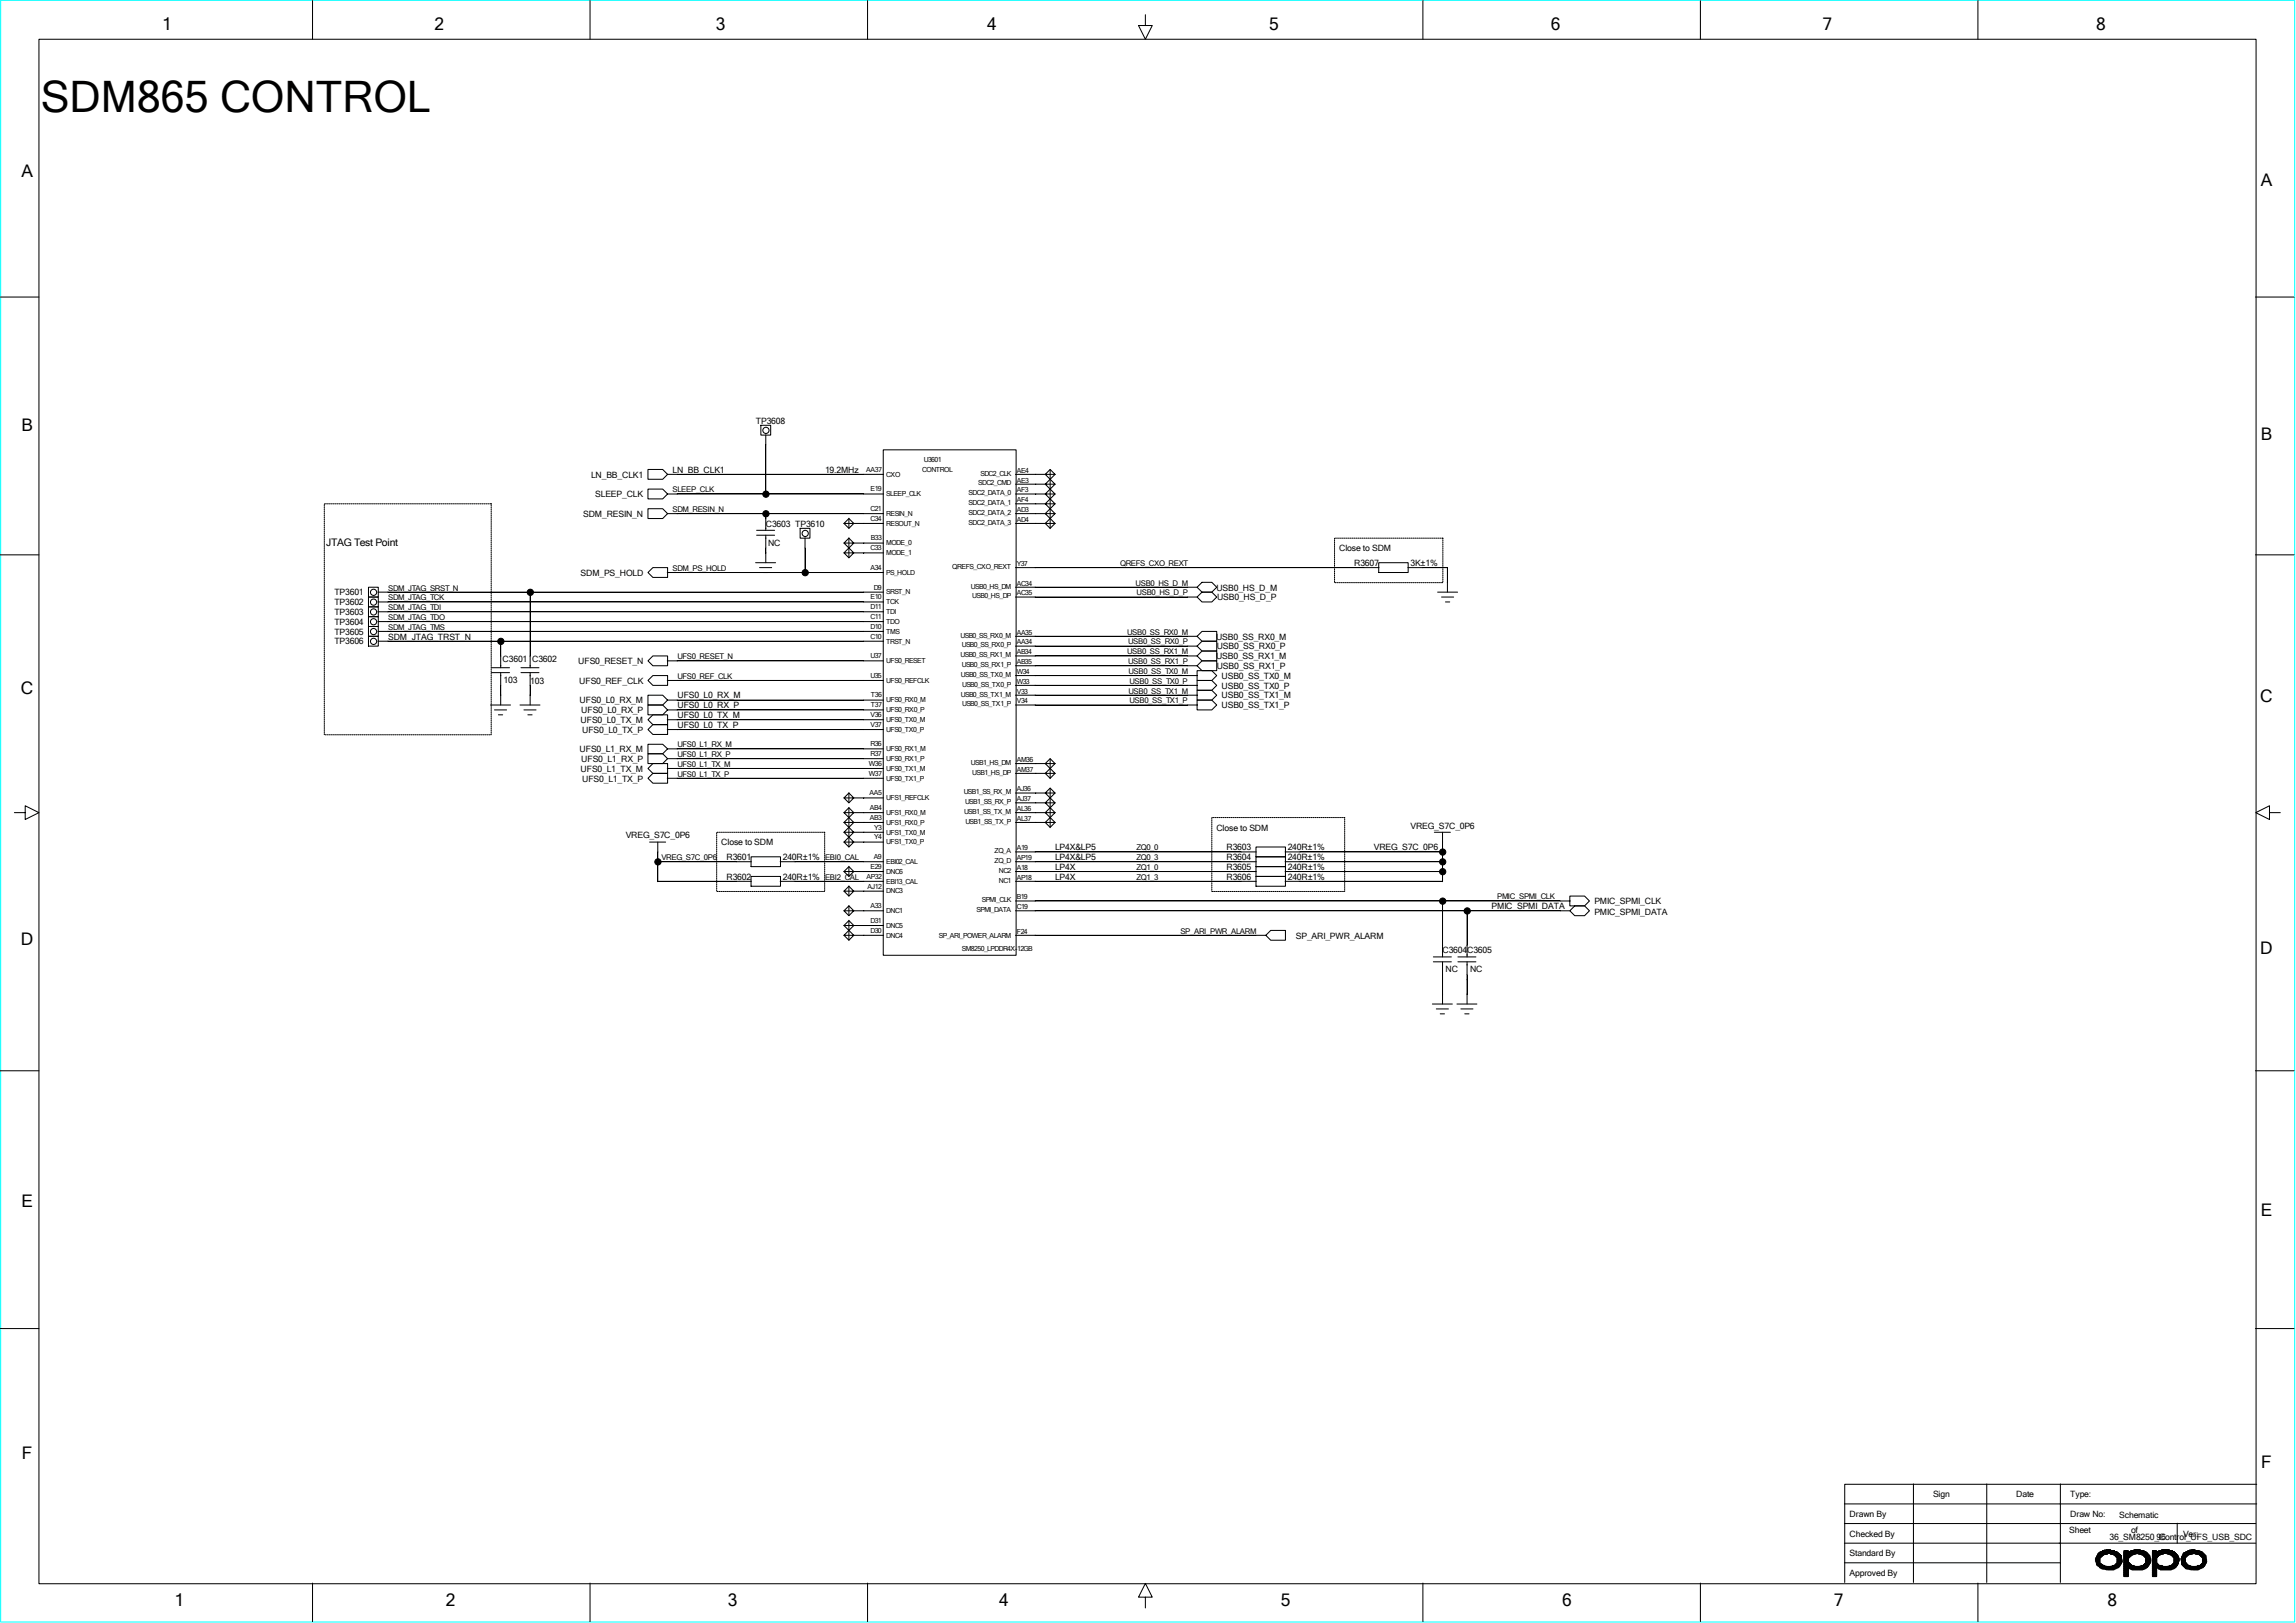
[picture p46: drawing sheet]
<svg xmlns="http://www.w3.org/2000/svg" width="297mm" height="210mm" viewBox="0 0 297 210" stroke-linecap="round" stroke-linejoin="round" font-family="sans-serif">
<defs><g id="words">
<text font-size="5.6" x="5.3" y="14.5">SDM865 CONTROL</text>
<g font-size="2.2">
<text x="21" y="3.9">1</text>
<text x="56.2" y="3.9">2</text>
<text x="92.6" y="3.9">3</text>
<text x="127.7" y="3.9">4</text>
<text x="164.2" y="3.9">5</text>
<text x="200.6" y="3.9">6</text>
<text x="235.8" y="3.9">7</text>
<text x="271.1" y="3.9">8</text>
<text x="2.8" y="22.9">A</text>
<text x="292.5" y="24.1">A</text>
<text x="2.8" y="55.8">B</text>
<text x="292.5" y="57">B</text>
<text x="2.7" y="89.7">C</text>
<text x="292.4" y="90.8">C</text>
<text x="2.7" y="122.3">D</text>
<text x="292.4" y="123.5">D</text>
<text x="2.8" y="156.2">E</text>
<text x="292.5" y="157.4">E</text>
<text x="2.8" y="188.8">F</text>
<text x="292.5" y="189.9">F</text>
<text x="22.6" y="207.9">1</text>
<text x="57.7" y="207.9">2</text>
<text x="94.1" y="207.9">3</text>
<text x="129.2" y="207.9">4</text>
<text x="165.7" y="207.9">5</text>
<text x="202.1" y="207.9">6</text>
<text x="237.2" y="207.9">7</text>
<text x="272.6" y="207.9">8</text>
</g>
<text font-size="1.3" x="42.2" y="70.6">JTAG Test Point</text>
<g font-size="1.1">
<text x="97.8" y="54.8">TP3608</text>
<text x="76.5" y="61.8">LN_BB_CLK1</text>
<text x="77" y="64.3">SLEEP_CLK</text>
<text x="87" y="61.2">LN_BB_CLK1</text>
<text x="106.7" y="61.2">19.2MHz</text>
<text x="75.4" y="66.9">SDM_RESIN_N</text>
<text x="99.1" y="68.2">C3603 TP3610</text>
<text x="99.4" y="70.7">NC</text>
<text x="173.2" y="71.3">Close to SDM</text>
<text x="43.3" y="77">TP3601</text>
<text x="75.1" y="74.5">SDM_PS_HOLD</text>
<text x="157.4" y="76.4">USB0_HS_D_M</text>
<text x="157.4" y="77.7">USB0_HS_D_P</text>
<text x="175.2" y="73.2">R3607</text>
<text x="182.5" y="73.2">3K±1%</text>
<text x="43.3" y="78.3">TP3602</text>
<text x="43.3" y="79.6">TP3603</text>
<text x="43.3" y="80.9">TP3604</text>
<text x="43.3" y="82.1">TP3605</text>
<text x="43.3" y="83.4">TP3606</text>
<text x="50.2" y="82.8">SDM_JTAG_TRST_N</text>
<text x="157.3" y="82.8">USB0_SS_RX0_M</text>
<text x="65" y="85.7">C3601 C3602</text>
<text x="65.2" y="88.3">103</text>
<text x="68.6" y="88.5">103</text>
<text x="74.8" y="85.9">UFS0_RESET_N</text>
<text x="74.9" y="88.5">UFS0_REF_CLK</text>
<text x="157.3" y="85.3">USB0_SS_RX1_M</text>
<text x="157.4" y="84">USB0_SS_RX0_P</text>
<text x="157.4" y="86.6">USB0_SS_RX1_P</text>
<text x="158" y="87.8">USB0_SS_TX0_M</text>
<text x="158" y="89.1">USB0_SS_TX0_P</text>
<text x="75" y="91">UFS0_L0_RX_M</text>
<text x="75.1" y="93.6">UFS0_L0_TX_M</text>
<text x="75.2" y="92.3">UFS0_L0_RX_P</text>
<text x="75.3" y="94.8">UFS0_L0_TX_P</text>
<text x="87.6" y="90.4">UFS0_L0_RX_M</text>
<text x="87.6" y="91.7">UFS0_L0_RX_P</text>
<text x="87.6" y="92.9">UFS0_L0_TX_M</text>
<text x="87.6" y="94.2">UFS0_L0_TX_P</text>
<text x="158" y="90.4">USB0_SS_TX1_M</text>
<text x="158" y="91.7">USB0_SS_TX1_P</text>
<text x="75" y="97.3">UFS0_L1_RX_M</text>
<text x="75.1" y="99.9">UFS0_L1_TX_M</text>
<text x="75.2" y="98.6">UFS0_L1_RX_P</text>
<text x="75.3" y="101.1">UFS0_L1_TX_P</text>
<text x="157.4" y="107.5">Close to SDM</text>
<text x="182.5" y="107.2">VREG_S7C_0P6</text>
<text x="80.9" y="108.5">VREG_S7C_0P6</text>
<text x="93.3" y="109.4">Close to SDM</text>
<text x="94" y="111.3">R3601</text>
<text x="94" y="113.8">R3602</text>
<text x="101.3" y="111.3">240R±1%</text>
<text x="101.3" y="113.8">240R±1%</text>
<text x="136.5" y="110">LP4X&amp;LP5</text>
<text x="136.5" y="111.3">LP4X&amp;LP5</text>
<text x="136.5" y="112.6">LP4X</text>
<text x="136.5" y="113.8">LP4X</text>
<text x="158.7" y="111.3">R3604</text>
<text x="158.7" y="110">R3603</text>
<text x="158.7" y="113.8">R3606</text>
<text x="158.7" y="112.6">R3605</text>
<text x="166.6" y="111.3">240R±1%</text>
<text x="166.6" y="110">240R±1%</text>
<text x="166.6" y="113.8">240R±1%</text>
<text x="166.6" y="112.6">240R±1%</text>
<text x="177.7" y="110">VREG_S7C_0P6</text>
<text x="193" y="117.6">PMIC_SPMI_DATA</text>
<text x="206.2" y="118.4">PMIC_SPMI_DATA</text>
<text x="206.2" y="117">PMIC_SPMI_CLK</text>
<text x="167.6" y="121.5">SP_ARI_PWR_ALARM</text>
<text x="186.6" y="123.4">C3604C3605</text>
<text x="187" y="125.8">NC</text>
<text x="190.2" y="125.8">NC</text>
<text x="239.3" y="196.3">Drawn By</text>
<text x="250.1" y="193.8">Sign</text>
<text x="260.8" y="193.8">Date</text>
<text x="267.8" y="196.3">Draw No:</text>
<text x="267.8" y="193.8">Type:</text>
<text x="274.2" y="196.4">Schematic</text>
<text x="239.3" y="198.8">Checked By</text>
<text x="239.3" y="201.4">Standard By</text>
<text x="239.3" y="203.9">Approved By</text>
<text x="267.7" y="198.3">Sheet</text>
<text x="272.9" y="199.2">36_SM8250_Control_UFS_USB_SDC</text>
<text x="275.7" y="198.3">of</text>
<text x="279" y="199.2">96</text>
<text x="282.4" y="198.8">Ver:</text>
</g>
<g font-size="1">
<text x="87" y="63.7">SLEEP_CLK</text>
<text x="87" y="66.3">SDM_RESIN_N</text>
<text x="50.2" y="76.4">SDM_JTAG_SRST_N</text>
<text x="50.2" y="77.7">SDM_JTAG_TCK</text>
<text x="87" y="73.9">SDM_PS_HOLD</text>
<text x="144.9" y="73.2">QREFS_CXO_REXT</text>
<text x="146.9" y="75.8">USB0_HS_D_M</text>
<text x="147" y="77">USB0_HS_D_P</text>
<text x="50.2" y="79">SDM_JTAG_TDI</text>
<text x="50.2" y="80.2">SDM_JTAG_TDO</text>
<text x="50.2" y="81.5">SDM_JTAG_TMS</text>
<text x="145.8" y="82.1">USB0_SS_RX0_M</text>
<text x="145.9" y="83.4">USB0_SS_RX0_P</text>
<text x="87.6" y="85.3">UFS0_RESET_N</text>
<text x="87.6" y="87.8">UFS0_REF_CLK</text>
<text x="145.8" y="84.7">USB0_SS_RX1_M</text>
<text x="145.9" y="85.9">USB0_SS_RX1_P</text>
<text x="146" y="89.7">USB0_SS_TX1_M</text>
<text x="146" y="87.2">USB0_SS_TX0_M</text>
<text x="146.1" y="88.5">USB0_SS_TX0_P</text>
<text x="146.1" y="91">USB0_SS_TX1_P</text>
<text x="87.6" y="100.5">UFS0_L1_TX_P</text>
<text x="87.6" y="99.2">UFS0_L1_TX_M</text>
<text x="87.6" y="98">UFS0_L1_RX_P</text>
<text x="87.6" y="96.7">UFS0_L1_RX_M</text>
<text x="85.6" y="111.3">VREG_S7C_0P6</text>
<text x="106.7" y="113.8">EBI2_CAL</text>
<text x="106.7" y="111.3">EBI0_CAL</text>
<text x="147" y="113.8">ZQ1_3</text>
<text x="147" y="112.6">ZQ1_0</text>
<text x="147" y="111.3">ZQ0_3</text>
<text x="147" y="110">ZQ0_0</text>
<text x="193.7" y="116.4">PMIC_SPMI_CLK</text>
<text x="152.7" y="120.8">SP_ARI_PWR_ALARM</text>
</g>
<g font-size=".9">
<text x="119.5" y="59.8">U3601</text>
<text x="112.1" y="61">AA37</text>
<text x="112.6" y="63.6">E19</text>
<text x="114.6" y="61.7">CXO</text>
<text x="114.6" y="64.2">SLEEP_CLK</text>
<text x="119.3" y="61">CONTROL</text>
<text x="125.3" y="64.1">SDC2_DATA_0</text>
<text x="125.3" y="65.4">SDC2_DATA_1</text>
<text x="126.5" y="62.8">SDC2_CMD</text>
<text x="126.8" y="61.6">SDC2_CLK</text>
<text x="131.5" y="65">AF4</text>
<text x="131.5" y="63.7">AF3</text>
<text x="131.5" y="62.4">AE3</text>
<text x="131.5" y="61.2">AE4</text>
<text x="112.6" y="71.2">C33</text>
<text x="112.6" y="67.4">C34</text>
<text x="112.6" y="66.1">C21</text>
<text x="112.6" y="69.9">B33</text>
<text x="114.6" y="66.8">RESIN_N</text>
<text x="114.6" y="68">RESOUT_N</text>
<text x="114.6" y="70.6">MODE_0</text>
<text x="114.6" y="71.8">MODE_1</text>
<text x="125.3" y="66.6">SDC2_DATA_2</text>
<text x="125.3" y="67.9">SDC2_DATA_3</text>
<text x="131.5" y="67.5">AD4</text>
<text x="131.5" y="66.3">AD3</text>
<text x="112.6" y="77.6">E10</text>
<text x="112.6" y="73.7">A34</text>
<text x="113" y="76.3">D9</text>
<text x="114.6" y="74.4">PS_HOLD</text>
<text x="114.6" y="76.9">SRST_N</text>
<text x="123.2" y="73.6">QREFS_CXO_REXT</text>
<text x="125.6" y="76.2">USB0_HS_DM</text>
<text x="125.8" y="77.4">USB0_HS_DP</text>
<text x="131.5" y="77">AC35</text>
<text x="131.5" y="75.8">AC34</text>
<text x="131.5" y="73.2">Y37</text>
<text x="112.6" y="82.6">C10</text>
<text x="112.6" y="81.4">D10</text>
<text x="112.6" y="80.1">C11</text>
<text x="112.6" y="78.8">D11</text>
<text x="114.6" y="78.2">TCK</text>
<text x="114.6" y="79.5">TDI</text>
<text x="114.6" y="80.7">TDO</text>
<text x="114.6" y="82">TMS</text>
<text x="114.6" y="83.3">TRST_N</text>
<text x="124.2" y="82.5">USB0_SS_RX0_M</text>
<text x="124.4" y="83.8">USB0_SS_RX0_P</text>
<text x="131.5" y="83.4">AA34</text>
<text x="131.5" y="82.1">AA35</text>
<text x="112.6" y="87.7">U35</text>
<text x="112.6" y="85.2">U37</text>
<text x="114.6" y="85.8">UFS0_RESET</text>
<text x="114.6" y="88.3">UFS0_REFCLK</text>
<text x="124.2" y="85">USB0_SS_RX1_M</text>
<text x="124.3" y="87.6">USB0_SS_TX0_M</text>
<text x="124.4" y="86.3">USB0_SS_RX1_P</text>
<text x="124.5" y="88.9">USB0_SS_TX0_P</text>
<text x="131.5" y="89.7">V33</text>
<text x="131.5" y="88.5">W33</text>
<text x="131.5" y="87.2">W34</text>
<text x="131.5" y="85.9">AB35</text>
<text x="131.5" y="84.7">AB34</text>
<text x="112.6" y="94.1">V37</text>
<text x="112.6" y="92.8">V36</text>
<text x="112.6" y="91.5">T37</text>
<text x="112.6" y="90.3">T36</text>
<text x="114.6" y="90.9">UFS0_RX0_M</text>
<text x="114.6" y="92.2">UFS0_RX0_P</text>
<text x="114.6" y="93.4">UFS0_TX0_M</text>
<text x="114.6" y="94.7">UFS0_TX0_P</text>
<text x="124.3" y="90.1">USB0_SS_TX1_M</text>
<text x="124.5" y="91.4">USB0_SS_TX1_P</text>
<text x="131.5" y="91">V34</text>
<text x="112.4" y="100.4">W37</text>
<text x="112.4" y="99.1">W36</text>
<text x="112.6" y="97.8">R37</text>
<text x="112.6" y="96.6">R36</text>
<text x="114.6" y="97.2">UFS0_RX1_M</text>
<text x="114.6" y="98.5">UFS0_RX1_P</text>
<text x="114.6" y="99.7">UFS0_TX1_M</text>
<text x="114.6" y="101">UFS0_TX1_P</text>
<text x="125.6" y="99">USB1_HS_DM</text>
<text x="125.8" y="100.2">USB1_HS_DP</text>
<text x="131.5" y="99.9">AM37</text>
<text x="131.5" y="98.6">AM36</text>
<text x="112.5" y="102.9">AA5</text>
<text x="112.5" y="106.1">AB3</text>
<text x="112.5" y="104.8">AB4</text>
<text x="113.1" y="107.4">Y3</text>
<text x="114.6" y="103.5">UFS1_REFCLK</text>
<text x="114.6" y="105.5">UFS1_RX0_M</text>
<text x="114.6" y="106.7">UFS1_RX0_P</text>
<text x="114.6" y="108">UFS1_TX0_M</text>
<text x="124.7" y="102.8">USB1_SS_RX_M</text>
<text x="124.7" y="105.3">USB1_SS_TX_M</text>
<text x="124.8" y="104.1">USB1_SS_RX_P</text>
<text x="124.9" y="106.6">USB1_SS_TX_P</text>
<text x="131.5" y="106.2">AL37</text>
<text x="131.5" y="104.9">AL36</text>
<text x="131.5" y="103.7">AJ37</text>
<text x="131.5" y="102.4">AJ36</text>
<text x="112.1" y="113.7">AP32</text>
<text x="112.6" y="112.4">E29</text>
<text x="113" y="111.2">A9</text>
<text x="113.1" y="108.6">Y4</text>
<text x="114.6" y="109.3">UFS1_TX0_P</text>
<text x="114.6" y="111.8">EBI02_CAL</text>
<text x="114.6" y="113.1">DNC6</text>
<text x="128.7" y="110.4">ZQ_A</text>
<text x="128.7" y="111.7">ZQ_D</text>
<text x="129.2" y="112.9">NC2</text>
<text x="131.5" y="113.8">AP18</text>
<text x="131.5" y="112.6">A18</text>
<text x="131.5" y="111.3">AP19</text>
<text x="131.5" y="110">A19</text>
<text x="112.2" y="115">AJ12</text>
<text x="112.6" y="119.4">D31</text>
<text x="112.6" y="117.5">A33</text>
<text x="114.6" y="114.3">EBI13_CAL</text>
<text x="114.6" y="115.6">DNC3</text>
<text x="114.6" y="118.2">DNC1</text>
<text x="126.3" y="118">SPMI_DATA</text>
<text x="127" y="116.8">SPMI_CLK</text>
<text x="129.2" y="114.2">NC1</text>
<text x="131.5" y="117.6">C19</text>
<text x="131.5" y="116.4">B19</text>
<text x="112.6" y="120.7">D30</text>
<text x="114.6" y="120.1">DNC5</text>
<text x="114.6" y="121.3">DNC4</text>
<text x="121.5" y="121.3">SP_ARI_POWER_ALARM</text>
<text x="124.4" y="123.1">SM8250_LPDDR4X-12GB</text>
<text x="131.5" y="120.8">F24</text>
</g>
</g></defs>
<path d="M.1 0h296.7v209.9h-296.7z" fill="none" stroke="#0ff" stroke-width=".13"/>
<g fill="none" stroke="#000" stroke-width=".13">
<path d="M5 5.1h286.8v199.8h-286.8zM40.4 .1v5M76.3 .1v5M112.2 .1v5M148.2 1.9v1.4h.9l-.9 1.8-.9-1.8h.9M184.1 .1v5M220 .1v5M255.9 .1v5M0 38.4h5M291.8 38.4h5M98.4 55h1.3v1.3h-1.3zM99.1 56.3v7.7"/>
<path d="M114.3 58.2h17.1v65.4h-17.1zM0 71.8h5M42 65.2h21.5v29.9h-21.5zM47.7 76h1.2v1.3h-1.2zM47.7 77.3h1.2v1.2h-1.2zM47.7 78.5h1.2v1.3h-1.2zM47.7 79.8h1.2v1.3h-1.2zM48.9 76.6h65.4M48.9 77.9h65.4M48.9 79.2h65.4M68.6 76.6v9.8M83.8 60.7h1.9l.7 .7-.7 .6h-1.9z"/>
<path d="M83.8 63.3h1.9l.7 .6-.7 .7h-1.9zM83.8 65.8h1.9l.7 .7-.7 .6h-1.9zM83.8 74.1l.7-.7h1.9v1.3h-1.9zM86.3 61.4h28M86.3 63.9h28M86.3 74.1h28M86.3 66.5h28M97.7 72.8h2.6M97.9 69.3h2.3M97.9 68.6h2.3M98.3 73.4h1.5M99.1 66.5v2.1"/>
<path d="M99.1 69.3v3.5M103.5 68.4h1.3v1.2h-1.3zM104.1 69.6v4.5M109.2 67.7l.6-.6 .6 .6-.6 .7-.6-.7h1.2M109.2 70.3l.6-.7 .6 .7-.6 .6-.6-.6h1.2M109.2 71.5l.6-.6 .6 .6-.6 .7-.6-.7h1.2M109.8 67.1v1.3M109.8 69.6v2.6M110.4 67.7h3.9M110.4 70.3h3.9M110.4 71.5h3.9M131.4 61.4h3.9"/>
<path d="M131.4 63.9h3.9M131.4 73.4h47M131.4 66.5h3.9M131.4 77.3h23.5M131.4 76h23.5M131.4 67.7h3.9M131.4 62.7h3.9M131.4 65.2h3.9M135.2 61.4h1.3l-.7-.7-.6 .7 .6 .6 .7-.6M135.2 62.7h1.3l-.7-.7-.6 .7 .6 .6 .7-.6M135.2 63.9h1.3l-.7-.6-.6 .6 .6 .7 .7-.7M135.2 65.2h1.3l-.7-.6-.6 .6 .6 .6 .7-.6"/>
<path d="M135.2 66.5h1.3l-.7-.7-.6 .7 .6 .6 .7-.6M135.2 67.7h1.3l-.7-.6-.6 .6 .6 .7 .7-.7M135.8 60.7v7.7M155.5 76.6h1.3l.6 .7-.6 .6h-1.3l-.6-.6zM155.5 75.4h1.3l.6 .6-.6 .6h-1.3l-.6-.6zM172.6 69.6h14v5.8h-14zM178.4 72.8h3.8v1.3h-3.8zM182.1 73.4h5.1v3.2M186 76.6h2.6M186.5 77.3h1.5M187 77.9h.5M291.8 71.8h5"/>
<path d="M47.7 81.1h1.2v1.2h-1.2zM47.7 82.3h1.2v1.3h-1.2zM48.9 80.4h65.4M48.9 81.7h65.4M48.9 83h65.4M63.5 91.2h2.5M63.6 87h2.3M63.6 86.4h2.3M64 91.9h1.5M64.5 92.5h.5M64.8 83v3.4M64.8 87v4.2"/>
<path d="M67.3 91.2h2.5M67.4 87h2.3M67.4 86.4h2.3M67.8 91.9h1.5M68.3 92.5h.5M68.6 87v4.2M83.8 85.5l.7-.6h1.9v1.2h-1.9zM83.8 88.1l.7-.7h1.9v1.3h-1.9zM83.8 94.4l.7-.6h1.9v1.2h-1.9zM83.8 93.1l.7-.6h1.9v1.3h-1.9zM83.8 91.2h1.9l.7 .7-.7 .6h-1.9zM83.8 90h1.9l.7 .6-.7 .6h-1.9z"/>
<path d="M83.8 99.4l.7-.6h1.9v1.3h-1.9zM83.8 97.5h1.9l.7 .7-.7 .6h-1.9zM83.8 96.3h1.9l.7 .6-.7 .6h-1.9zM86.3 91.9h28M86.3 85.5h28M86.3 88.1h28M86.3 94.4h28M86.3 93.1h28M86.3 90.6h28M86.3 99.4h28M86.3 98.2h28M86.3 96.9h28"/>
<path d="M131.4 91.2h23.5M131.4 98.8h3.9M131.4 87.4h23.5M131.4 82.3h23.5M131.4 83.6h23.5M131.4 84.9h23.5M131.4 86.1h23.5M131.4 88.7h23.5M131.4 90h23.5M135.2 98.8h1.3l-.7-.6-.6 .6 .6 .6 .7-.6M135.8 98.2v2.6M154.9 86.8h1.9l.6 .6-.6 .7h-1.9z"/>
<path d="M154.9 88.1h1.9l.6 .6-.6 .6h-1.9zM154.9 89.3h1.9l.6 .7-.6 .6h-1.9zM154.9 90.6h1.9l.6 .6-.6 .7h-1.9zM155.5 81.7h1.9v1.3h-1.9l-.6-.7zM155.5 83h1.9v1.2h-1.9l-.6-.6zM155.5 84.2h1.9v1.3h-1.9l-.6-.6zM155.5 85.5h1.9v1.3h-1.9l-.6-.7zM1.9 105.2h1.4v-.9l1.7 .9-1.7 .8v-.8M83.8 100.7l.7-.6h1.9v1.2h-1.9zM84 109h2.1M85 111.5h12.2M85 114h12.2"/>
<path d="M85.1 109v5.1M86.3 100.7h28M92.7 107.7h14v7.7h-14zM97.2 110.9h3.8v1.2h-3.8zM97.2 113.4h3.8v1.3h-3.8zM100.9 111.5h13.4M100.9 114h13.4M109.2 103.3l.6-.7 .6 .7-.6 .6-.6-.6h1.2M109.2 105.2l.6-.7 .6 .7-.6 .6-.6-.6h1.2M109.2 106.4l.6-.6 .6 .6-.6 .7-.6-.7h1.2M109.2 107.7l.6-.6 .6 .6-.6 .6-.6-.6h1.2M109.2 109l.6-.7 .6 .7-.6 .6-.6-.6h1.2"/>
<path d="M109.2 112.8l.6-.7 .6 .7-.6 .6-.6-.6h1.2M109.2 115.3l.6-.6 .6 .6-.6 .7-.6-.7h1.2M109.2 117.9l.6-.7 .6 .7-.6 .6-.6-.6h1.2M109.2 119.8l.6-.7 .6 .7-.6 .6-.6-.6h1.2M109.8 102.6v1.3M109.8 104.5v5.1M109.8 112.1v1.3M109.8 114.6v1.4M109.8 117.2v1.3M109.8 119.1v2.6M110.4 109h3.9M110.4 107.7h3.9"/>
<path d="M110.4 112.8h3.9M110.4 117.9h3.9M110.4 103.3h3.9M110.4 105.2h3.9M110.4 106.4h3.9M110.4 115.3h3.9M110.4 119.8h3.9M131.4 111.5h31.1M131.4 114h31.1M131.4 110.2h31.1M131.4 112.8h31.1M131.4 117.9h71.7"/>
<path d="M131.4 116.6h71.7M131.4 105.2h3.9M131.4 106.4h3.9M131.4 100.1h3.9M131.4 102.6h3.9M131.4 103.9h3.9M135.2 100.1h1.3l-.7-.7-.6 .7 .6 .6 .7-.6M135.2 102.6h1.3l-.7-.6-.6 .6 .6 .7 .7-.7M135.2 103.9h1.3l-.7-.6-.6 .6 .6 .6 .7-.6M135.2 105.2h1.3l-.7-.7-.6 .7 .6 .6 .7-.6M135.2 106.4h1.3l-.7-.6-.6 .6 .6 .7 .7-.7M135.8 102v5.1"/>
<path d="M156.8 105.8h17.1v9.6h-17.1zM162.5 110.9h3.8v1.2h-3.8zM162.5 109.6h3.8v1.3h-3.8zM162.5 113.4h3.8v1.3h-3.8zM162.5 112.1h3.8v1.3h-3.8zM166.2 111.5h20.4M166.2 114h20.4M166.2 110.2h20.4M166.2 112.8h20.4M185.5 107.7h2.1M186.6 107.7v6.4M186.6 116.6v7.2"/>
<path d="M189.8 117.9v5.9M203.1 116h1.9l.6 .6-.6 .6h-1.9zM203.7 117.2h1.3l.6 .7-.6 .6h-1.3l-.6-.6zM293.6 105.2v-.9l-1.8 .9 1.8 .8v-.8h1.4M0 138.6h5M109.2 121l.6-.6 .6 .6-.6 .7-.6-.7h1.2M110.4 121h3.9M131.4 121h32.4M163.7 121l.7-.6h1.9v1.3h-1.9zM185.3 129.9h2.6M185.4 124.5h2.3M185.4 123.8h2.3"/>
<path d="M185.8 130.6h1.6M186.3 131.2h.6M186.6 124.5v5.4M188.5 129.9h2.6M188.6 124.5h2.3M188.6 123.8h2.3M189 130.6h1.5M189.5 131.2h.5M189.8 124.5v5.4M291.8 138.6h5M0 171.9h5M291.8 171.9h5"/>
<path d="M238.6 194.6h53.3M238.6 199.7h53.2M238.6 197.1h53.2M247.5 192v12.8M257 192v12.8M266.5 192v12.8M281.6 197.1v2.6M291.9 192.1h-53.3v12.7M40.4 204.9v4.9M76.3 204.9v4.9M112.2 204.9v4.9M148.2 206.7h.9l-.9-1.8-.9 1.8h.9v1.4"/>
<path d="M184.1 204.9v4.9M220 204.9v4.9M238.6 202.2h27.9M255.9 204.9v4.9M271.1 201.6h.6M271.1 201.7h.5M271.1 201.8h.5M271.1 202h.5M271.1 202.1h.5M271.2 202.2h.4M271.2 201.3h.8M271.2 202.4h.7"/>
<path d="M271.2 202.5h.8M271.2 201.5v1M271.2 201.4v.8M271.3 202.6h.8M271.4 201.2v1.4h.6v.4v-.6M271.4 201.2v1.3M271.4 201h2.5M271.5 201v1.6v-1.5v.1M271.5 202.2v.4h.7M271.5 201a2.22 2.22 0 0 1 2.9 .3l.1 .8a1.54 1.54 0 0 1-1.7 1l-.9-.1-.7-.5-.1-.8zM271.6 201.6l.5-.4 .7-.2 .7 .2 .4 .4v.6l-.4 .4-.7 .1-.7-.1-.5-.4zM271.6 200.9v1.8"/>
<path d="M271.6 200.8h2.2M271.7 200.8v.7M271.7 202.3v.6M271.9 202.5v.5h1.9M271.9 200.8v.7h-.7M272 200.7v.5M272 200.7h1.4M272.1 200.7v.5h-.8M272.1 202.6v.4M272.2 200.7v.4M272.2 202.6v.4M272.2 200.6h.8"/>
<path d="M272.4 200.7v.4M272.4 202.7v.4M272.5 203.1h1M272.5 200.5v.6M272.5 202.7v.4M272.6 200.5v.6h-1.3M272.6 202.7v.4M272.8 200.5v.5M272.8 202.7v.4M272.9 200.5v.5M272.9 202.7v.4M273 200.5v.6h1.2"/>
<path d="M273 202.7v.4M273.1 200.7v.4M273.1 202.7v.4M273.3 200.7v.4M273.3 202.6v.5M273.3 202.6h1M273.4 200.7v.4M273.4 202.6v.5M273.4 201.2h.9M273.5 202.6v.4v-.4M273.5 200.7v.5M273.6 201.3h.8"/>
<path d="M273.6 200.8v.5M273.6 202.4v.6h-1.5M273.7 201.5h.7M273.8 200.8v.7M273.8 202.3v.6M273.9 202.2h.5M273.9 201.6h.5M273.9 201.7h.5M273.9 201.8h.6M273.9 202h.6M273.9 202.1h.6M273.9 200.8v.8"/>
<path d="M273.9 202.2v.7M274 200.9v2h-2.4M274.2 201v1.7h-2.6M274.3 201.2v1.3h-.7M274.4 201.3v1.1h-.7M274.7 202.2h.7M274.7 201h3M274.7 201.2h1.2M274.7 201.6h.6M274.7 201.7h.6M274.7 201.8h.6M274.7 202h.6"/>
<path d="M274.7 202.1h.6M274.7 202.4h.8M274.7 202.5h1M274.7 202.6h1.1M274.7 203h.6M274.7 203.1h.6M274.7 200.8h2.9M274.7 200.7h.6M274.7 203.2h.6M274.7 203.4h.6M274.7 203.5h.6M274.7 203.6h.6"/>
<path d="M274.7 203.8h.6M274.7 203.9h.6M274.8 200.7h.5v.3v-.2l.9-.2h.6l.3 .1a1.21 1.21 0 0 1 1 .9 1.21 1.21 0 0 1-.4 1.3 2.25 2.25 0 0 1-1.4 .2 .83 .83 0 0 1-.9-.2h-.1v1.1h-.5zM274.8 200.7v3.3M274.9 200.7v3.3M275 200.7v3.3M275.2 200.7v3.3M275.3 200.7v3.3h-.6M275.3 201.6l.5-.4 .6-.2 .8 .2 .4 .4v.6l-.4 .4-.8 .1-.6-.1-.5-.4zM275.4 200.8v.8M275.4 202.2v.7M275.5 203h2.1"/>
<path d="M275.5 200.8v.7h-.8M275.5 202.3v.7M275.6 200.7h1.7M275.7 200.7v.6h-1M275.7 202.4v.6M275.8 200.7v.5M275.8 202.6v.5M275.9 200.7v.4M275.9 202.6v.5M276.1 200.5v.6M276.1 202.6v.5M276.1 200.6h.7"/>
<path d="M276.2 200.5v.6h-1.5M276.2 202.7v.4M276.3 200.5v.6M276.3 202.7v.4M276.4 200.5v.5M276.4 202.7v.4M276.6 200.5v.6M276.6 202.7v.4M276.6 201.1h1.2M276.7 200.5v.6M276.7 202.7v.4M276.8 200.5v.6"/>
<path d="M276.8 202.7v.4M276.9 200.7v.4M276.9 202.6v.5M277 201.2h1M277 202.6h.8M277.1 200.7v.4M277.1 202.6v.5M277.2 200.7v.5M277.2 202.6v.5h-1.4M277.3 201.3h.8M277.3 202.5h.7M277.3 200.7v.6"/>
<path d="M277.3 202.4v.6M277.4 201.5h.7M277.5 200.8v.7M277.5 202.3v.7M277.5 202.2h.7M277.5 201.6h.6M277.5 201.7h.7M277.5 201.8h.7M277.5 202.1h.7M277.6 200.8v.8M277.6 202.2v.7M277.7 200.9v2h-3"/>
<path d="M277.8 201v1.7h-3.1M278 201.2v1.4M278.1 201.3v1.1h-.7M278.2 201.8v.2h-.7M278.4 202.2h.6M278.4 201h3M278.4 201.2h1.1M278.4 201.6h.6M278.4 201.7h.6M278.4 201.8h.6M278.4 202h.6M278.4 202.1h.6"/>
<path d="M278.4 202.4h.7M278.4 202.5h.8M278.4 202.6h1.1M278.4 203h.6M278.4 203.1h.6M278.4 200.8h2.9M278.4 200.7h.6M278.4 203.2h.6M278.4 203.4h.6M278.4 203.5h.6M278.4 203.6h.6M278.4 203.8h.6"/>
<path d="M278.4 203.9h.6M278.5 200.7h.5v.3v-.2h.1a2.02 2.02 0 0 1 2.4 .3l.1 .2a.49 .49 0 0 1 .2 .8 1.18 1.18 0 0 1-1.6 1h-.2a.83 .83 0 0 1-.9-.2h-.1v1.1h-.5zM278.5 200.7v3.3M278.6 200.7v3.3M278.7 200.7v3.3M278.8 200.7v3.3M279 200.7v3.3h-.6M279.1 200.8v.7h-.7M279.1 202.3v.6M279.2 203h2.1M279.2 200.7v.6h-.8M279.2 202.4v.6"/>
<path d="M279.3 200.7h1.7M279.4 200.7v.5M279.4 202.6v.4M279.4 201.2l.7-.2 .8 .2 .4 .4v.6l-.4 .4-.8 .1-.7-.1-.4-.4v-.6zM279.5 200.7v.4M279.5 202.6v.5M279.6 200.5v.6M279.6 202.6v.5M279.7 200.5v.6h-1.3M279.7 202.6v.5M279.9 200.5v.6M279.9 202.7v.4"/>
<path d="M280 200.5v.5M280 202.7v.4M280.1 200.5v.5M280.1 202.7v.4M280.2 200.5v.5M280.2 202.7v.4M280.3 201.1h1.2M280.4 200.5v.6M280.4 202.7v.4M280.5 200.5v.6M280.5 202.7v.4M280.6 200.5v.6"/>
<path d="M280.6 202.6v.5M280.7 201.2h.9M280.8 200.7v.4M280.8 202.6v.5M280.8 202.6h.7M280.9 200.7v.5M280.9 202.6v.5h-1.5M281 201.3h.8M281 202.5h.6M281 200.7v.6M281 202.4v.6M281.1 201.5h.7"/>
<path d="M281.1 200.8v.7M281.1 202.3v.7M281.2 202.2h.6M281.2 201.6h.7M281.2 201.7h.7M281.2 201.8h.7M281.2 202h.7M281.2 202.1h.6M281.3 200.8v2.1M281.4 200.9v2h-3M281.5 201v1.7h-3.1M281.6 201.2v1.4"/>
<path d="M281.8 201.3v1.1h-.7M282.1 201.7h.6M282.2 201.8h.5M282.2 202h.5M282.2 202.2h.5M282.2 201.6h.5M282.2 202.4h.6M282.3 201.3v1.2h.7M282.3 202.1h.4M282.4 201.2h.8M282.4 202.6h.8M282.4 201v1.6"/>
<path d="M282.5 201h2.4M282.5 200.9v1.8M282.5 201a2.06 2.06 0 0 1 2.8 .3l.2 .8-.4 .6-.8 .4-1.5-.1-.5-.5-.1-.8zM282.6 202.9h2.4M282.7 200.9v2M282.7 200.8h2.1M282.8 200.8v.7h-.6M282.8 202.2v.8M282.9 200.8v.5h-.5M282.9 202.3v.7M283 200.7h1.3M283 201.2l.8-.2 .8 .2 .3 .4v.6l-.3 .4-.8 .1-.8-.1-.3-.4v-.6z"/>
<path d="M283 200.7v.5M283 202.4v.6M283.2 200.7v.4M283.2 202.6v.4M283.3 200.6h.6M283.3 200.7v.4M283.3 202.6v.5M283.4 200.7v.4M283.4 202.7v.4M283.5 200.5v.6h-1M283.5 202.7v.4M283.7 200.5v.6"/>
<path d="M283.7 202.7v.4M283.8 200.5v.5M283.8 202.7v.4M283.9 200.5v.6M283.9 202.7v.4M284 201.1h1.1M284.1 200.7v.4M284.1 202.7v.4M284.2 200.7v.4M284.2 202.7v.4M284.3 200.7v.4M284.3 202.6v.5"/>
<path d="M284.4 200.7v.4M284.4 202.6v.5h-1M284.5 201.2h.7M284.6 200.7v.5M284.6 202.6v.4h-1.9M284.6 201.3h.7M284.6 202.5h.6M284.7 200.8v.5M284.7 202.4v.6M284.8 201.5h.5M284.8 200.8v.7M284.8 202.3v.6"/>
<path d="M284.9 202.2h.4M284.9 201.6h.4M284.9 201.7h.4M284.9 201.8h.6M284.9 202h.6M284.9 202.1h.6M284.9 200.9v2M285.1 201v1.7h-2.6M285.2 201.2v1.4h-.9M285.3 201.3v1.1h-.5"/>
<circle cx="99.1" cy="55.7" r=".4"/>
<circle cx="48.3" cy="76.6" r=".4"/>
<circle cx="48.3" cy="77.9" r=".4"/>
<circle cx="48.3" cy="79.2" r=".4"/>
<circle cx="68.6" cy="76.6" r=".4"/>
<circle cx="99.1" cy="63.9" r=".4"/>
<circle cx="99.1" cy="66.5" r=".4"/>
<circle cx="104.2" cy="69" r=".4"/>
<circle cx="104.2" cy="74.1" r=".4"/>
<circle cx="48.3" cy="83" r=".4"/>
<circle cx="48.3" cy="80.5" r=".4"/>
<circle cx="48.3" cy="81.7" r=".4"/>
<circle cx="64.8" cy="83" r=".4"/>
<circle cx="85.1" cy="111.5" r=".4"/>
<circle cx="186.6" cy="116.6" r=".4"/>
<circle cx="186.6" cy="110.3" r=".4"/>
<circle cx="186.6" cy="112.8" r=".4"/>
<circle cx="186.6" cy="111.5" r=".4"/>
<circle cx="189.8" cy="117.9" r=".4"/>
</g>
<g fill="#000">
<path d="M99.1 66.5v.6z" fill-rule="evenodd"/>
<path d="M99.1 70.9v.6z" fill-rule="evenodd"/>
<path d="M187.2 73.4v2z" fill-rule="evenodd"/>
<path d="M64.8 88.7v1.3z" fill-rule="evenodd"/>
<path d="M64.8 83v1.9z" fill-rule="evenodd"/>
<path d="M68.6 88.7v1.3z" fill-rule="evenodd"/>
<path d="M85.1 110.2v1.3z" fill-rule="evenodd"/>
<path d="M186.6 109v1.2z" fill-rule="evenodd"/>
<path d="M186.6 112.8v1.2z" fill-rule="evenodd"/>
<path d="M186.6 110.2v1.3z" fill-rule="evenodd"/>
<path d="M186.6 111.5v1.3z" fill-rule="evenodd"/>
<path d="M189.8 126.7v2z" fill-rule="evenodd"/>
<path d="M189.8 126.1v.6z" fill-rule="evenodd"/>
<circle cx="68.6" cy="76.6" r=".41"/>
<circle cx="99.1" cy="63.9" r=".41"/>
<circle cx="99.1" cy="66.5" r=".41"/>
<circle cx="104.2" cy="74.1" r=".41"/>
<circle cx="64.8" cy="83" r=".41"/>
<circle cx="85.1" cy="111.5" r=".41"/>
<circle cx="186.6" cy="110.3" r=".41"/>
<circle cx="186.6" cy="111.5" r=".41"/>
<circle cx="186.6" cy="112.8" r=".41"/>
<circle cx="186.6" cy="116.6" r=".41"/>
<circle cx="189.8" cy="117.9" r=".41"/>
</g>
<use href="#words"/>
</svg>
